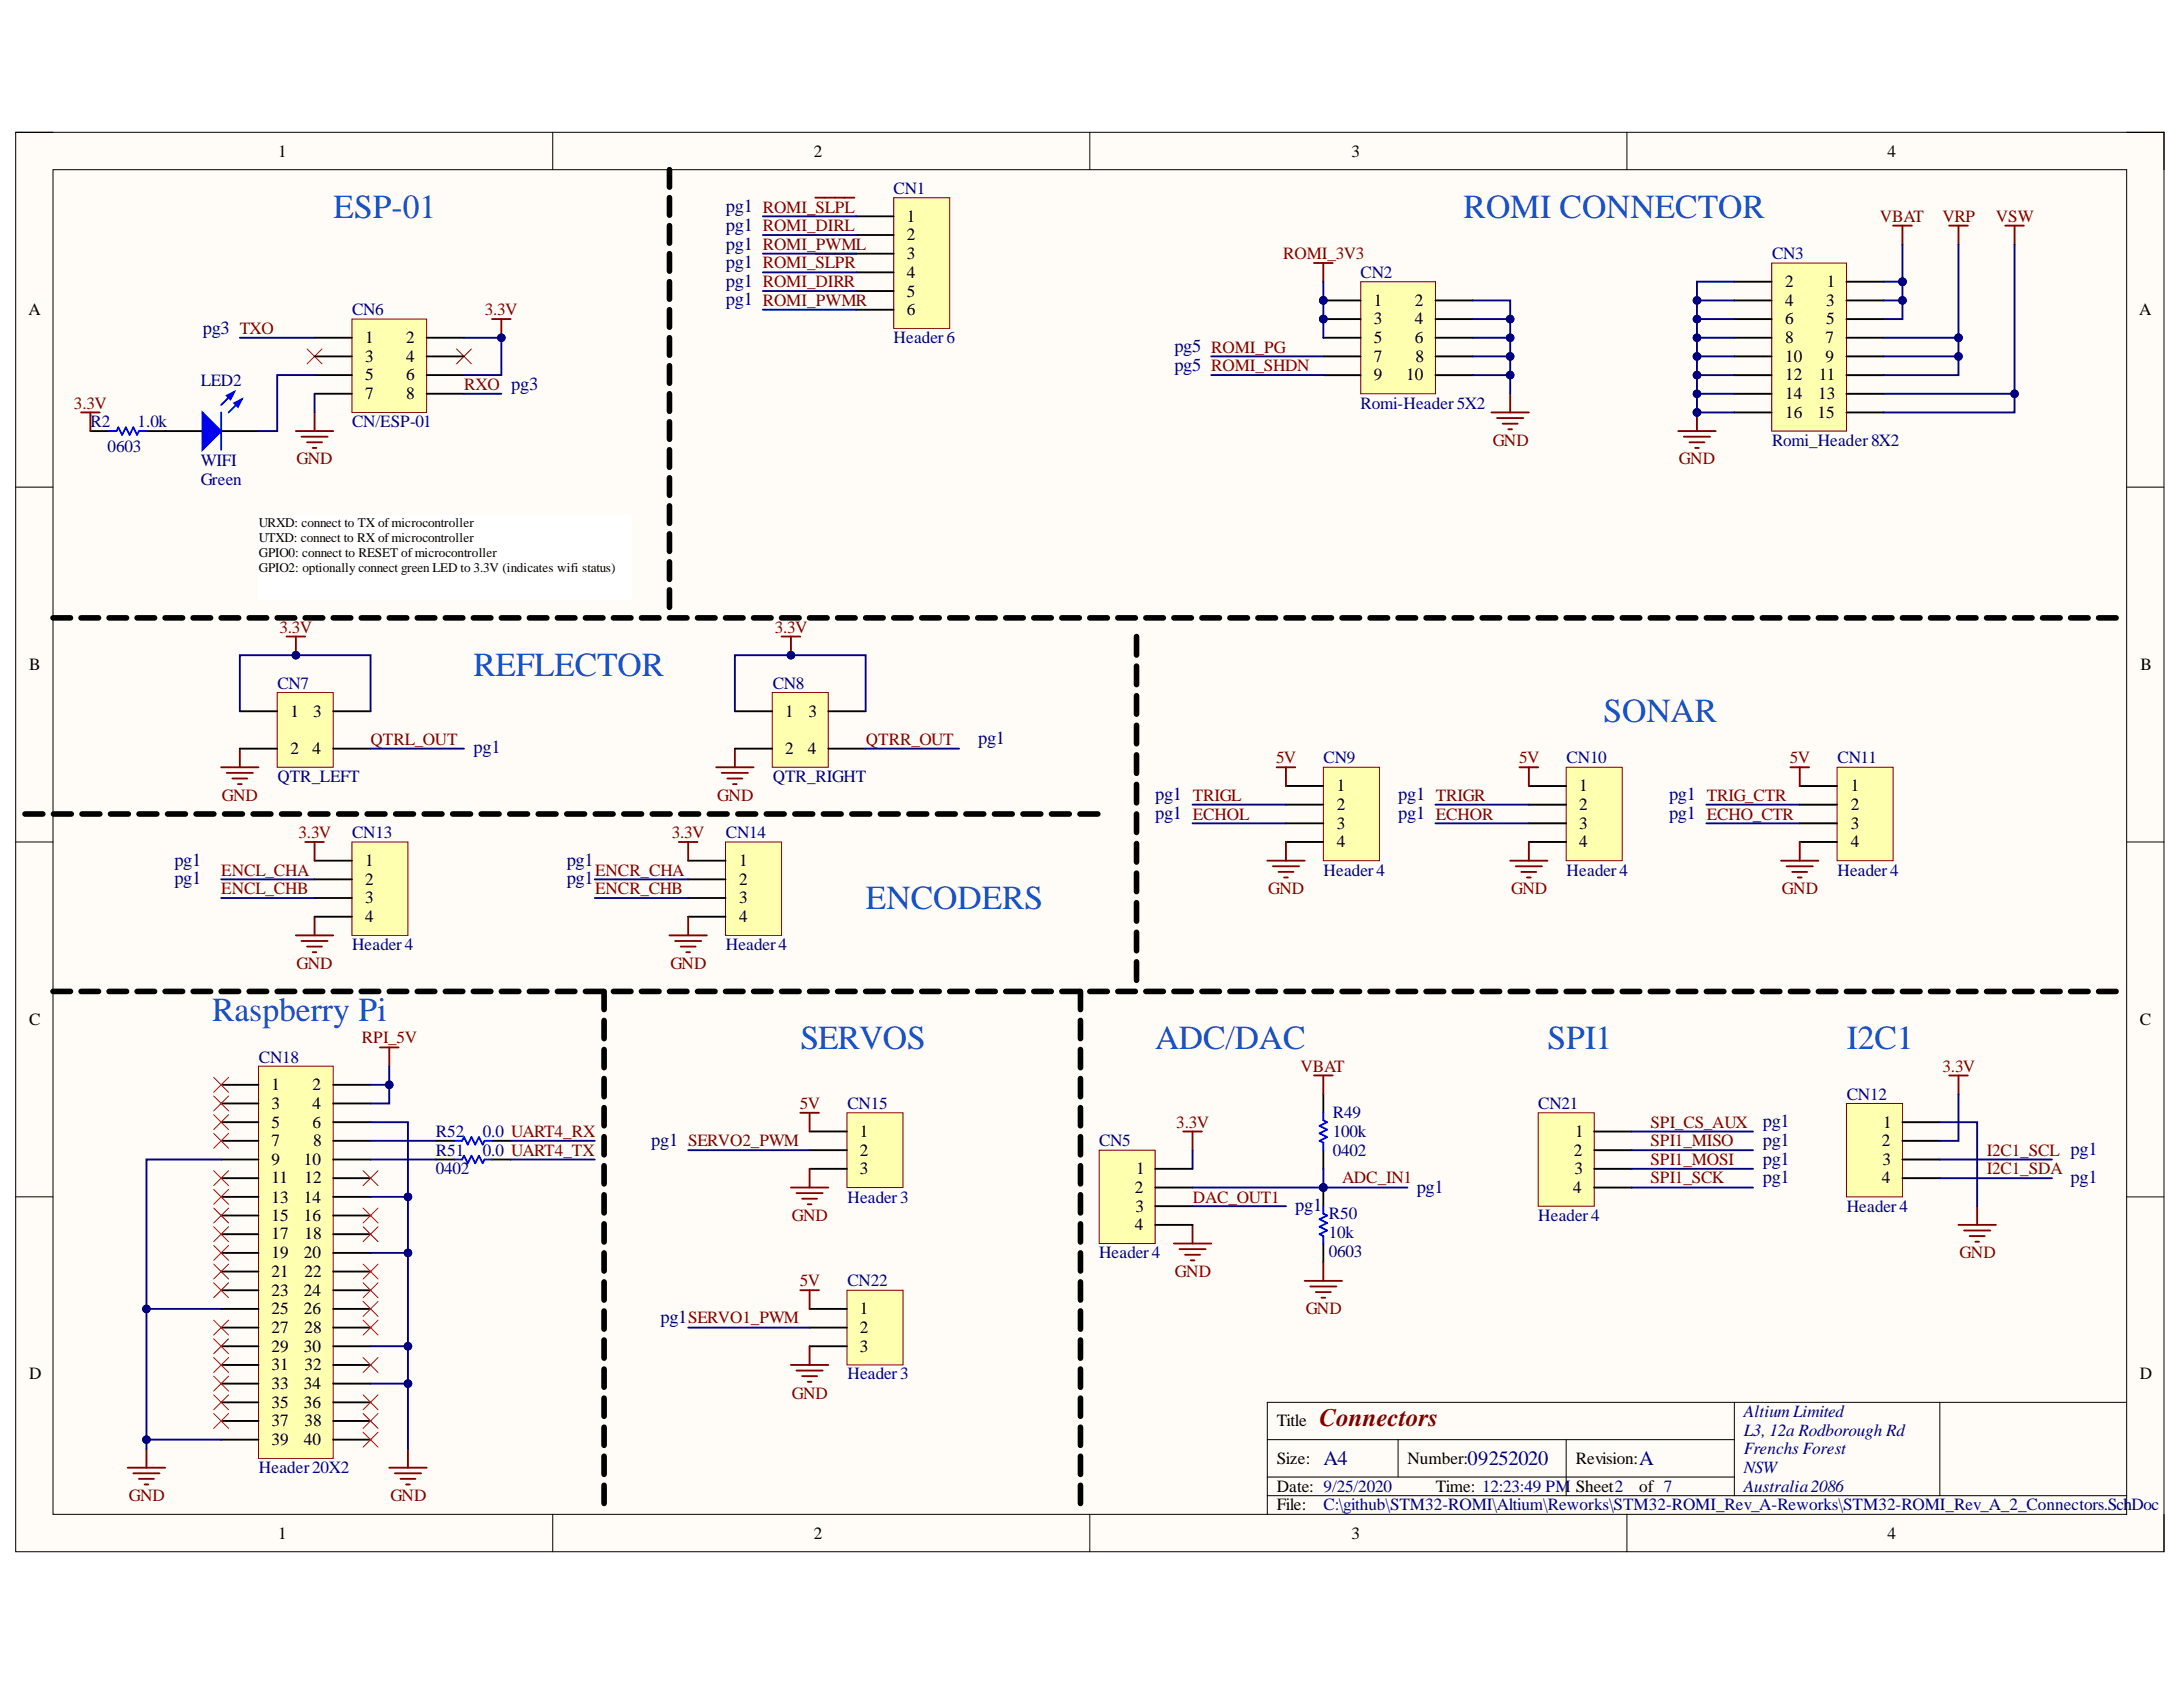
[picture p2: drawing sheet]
<svg xmlns="http://www.w3.org/2000/svg" width="279mm" height="216mm" viewBox="0 0 279 216" stroke-linecap="round" stroke-linejoin="round" font-family="sans-serif">
<defs><g id="words">
<g font-size="4.3" fill="#15c">
<text x="42.7" y="27.9">ESP-01</text>
<text x="187.3" y="27.9">ROMI CONNECTOR</text>
<text x="60.6" y="86.5">REFLECTOR</text>
<text x="205.2" y="92.5">SONAR</text>
<text x="110.8" y="116.4">ENCODERS</text>
<text x="27.1" y="130.7">Raspberry Pi</text>
<text x="102.5" y="134.3">SERVOS</text>
<text x="147.9" y="134.3">ADC/DAC</text>
<text x="198.1" y="134.3">SPI1</text>
<text x="236.4" y="134.3">I2C1</text>
</g>
<text font-size="3.2" fill="#800000" x="168.9" y="182.5">Connectors</text>
<g font-size="2.6" fill="#000080">
<text x="169.4" y="187.4">A4</text>
<text x="187.8" y="187.4">09252020</text>
<text x="209.8" y="187.4">A</text>
</g>
<g font-size="2.4" fill="#000082">
<text x="92.9" y="27.1">pg1 ROMI_SLPL</text>
<text x="92.9" y="29.5">pg1 ROMI_DIRL</text>
<text x="92.9" y="32">pg1 ROMI_PWML</text>
<text x="92.9" y="34.3">pg1 ROMI_SLPR</text>
<text x="92.9" y="36.7">pg1 ROMI_DIRR</text>
<text x="92.9" y="39.1">pg1 ROMI_PWMR</text>
<text x="26" y="42.7">pg3 TXO</text>
<text x="150.3" y="45.1">pg5 ROMI_PG</text>
<text x="150.3" y="47.4">pg5 ROMI_SHDN</text>
<text x="125.2" y="95.2">pg1</text>
<text x="60.6" y="96.4">pg1</text>
<text x="147.9" y="102.4">pg1 TRIGL</text>
<text x="147.9" y="104.8">pg1 ECHOL</text>
<text x="179" y="102.4">pg1 TRIGR</text>
<text x="179" y="104.8">pg1 ECHOR</text>
<text x="213.6" y="102.4">pg1 TRIG_CTR</text>
<text x="213.6" y="104.8">pg1 ECHO_CTR</text>
<text x="22.3" y="110.8">pg1</text>
<text x="22.3" y="113.2">pg1</text>
<text x="72.5" y="110.8">pg1</text>
<text x="72.5" y="113.2">pg1</text>
<text x="83.4" y="146.6">pg1 SERVO2_PWM</text>
<text x="225.6" y="146.6">pg1</text>
<text x="225.6" y="149.1">pg1</text>
<text x="225.6" y="144.3">pg1</text>
<text x="165.8" y="155">pg1</text>
<text x="181.3" y="152.6">pg1</text>
<text x="225.6" y="151.4">pg1</text>
<text x="265" y="151.4">pg1</text>
<text x="84.5" y="169.4">pg1SERVO1_PWM</text>
</g>
<g font-size="2.2">
<text x="35.6" y="20">1</text>
<text x="104.1" y="20">2</text>
<text x="173" y="20">3</text>
<text x="241.6" y="20">4</text>
<text x="116.1" y="28.4">1</text>
<text x="116.1" y="30.8">2</text>
<text x="116.1" y="33.1">3</text>
<text x="116.1" y="35.6">4</text>
<text x="3.6" y="40.3">A</text>
<text x="116.1" y="38">5</text>
<text x="116.1" y="40.3">6</text>
<text x="175.8" y="39.1">1</text>
<text x="175.8" y="41.5">3</text>
<text x="181.1" y="39.1">2</text>
<text x="181.1" y="41.5">4</text>
<text x="228.5" y="36.8">2</text>
<text x="228.5" y="39.1">4</text>
<text x="228.5" y="41.5">6</text>
<text x="233.7" y="39.1">3</text>
<text x="233.7" y="41.5">5</text>
<text x="233.8" y="36.8">1</text>
<text x="273.8" y="40.3">A</text>
<text x="46.7" y="44">1</text>
<text x="46.7" y="46.3">3</text>
<text x="52" y="44">2</text>
<text x="52" y="46.3">4</text>
<text x="175.8" y="44">5</text>
<text x="175.8" y="46.3">7</text>
<text x="181.1" y="44">6</text>
<text x="181.2" y="46.3">8</text>
<text x="228.5" y="44">8</text>
<text x="228.5" y="46.3">10</text>
<text x="233.7" y="44">7</text>
<text x="233.7" y="46.3">9</text>
<text x="46.7" y="48.7">5</text>
<text x="46.7" y="51.1">7</text>
<text x="52" y="48.7">6</text>
<text x="52" y="51.1">8</text>
<text x="175.8" y="48.7">9</text>
<text x="180" y="48.7">10</text>
<text x="228.5" y="48.7">12</text>
<text x="228.5" y="51.1">14</text>
<text x="228.5" y="53.5">16</text>
<text x="232.6" y="53.5">15</text>
<text x="232.7" y="51.1">13</text>
<text x="232.8" y="48.7">11</text>
<text x="3.7" y="85.8">B</text>
<text x="274" y="85.8">B</text>
<text x="37.2" y="91.7">1</text>
<text x="40.1" y="91.7">3</text>
<text x="100.5" y="91.7">1</text>
<text x="103.5" y="91.7">3</text>
<text x="37.2" y="96.5">2</text>
<text x="40" y="96.5">4</text>
<text x="100.5" y="96.5">2</text>
<text x="103.4" y="96.5">4</text>
<text x="171.1" y="101.2">1</text>
<text x="202.1" y="101.2">1</text>
<text x="236.9" y="101.2">1</text>
<text x="171.1" y="103.7">2</text>
<text x="171.1" y="106.1">3</text>
<text x="202.1" y="103.7">2</text>
<text x="202.1" y="106.1">3</text>
<text x="236.9" y="103.7">2</text>
<text x="236.9" y="106.1">3</text>
<text x="46.7" y="110.9">1</text>
<text x="46.7" y="113.2">2</text>
<text x="94.6" y="110.9">1</text>
<text x="94.6" y="113.2">2</text>
<text x="171.1" y="108.4">4</text>
<text x="202.1" y="108.4">4</text>
<text x="236.9" y="108.4">4</text>
<text x="46.7" y="115.6">3</text>
<text x="46.7" y="118">4</text>
<text x="94.6" y="115.6">3</text>
<text x="94.6" y="118">4</text>
<text x="3.7" y="131.2">C</text>
<text x="273.9" y="131.2">C</text>
<text x="34.7" y="139.5">1</text>
<text x="34.7" y="141.9">3</text>
<text x="40" y="139.5">2</text>
<text x="40" y="141.9">4</text>
<text x="34.7" y="144.3">5</text>
<text x="34.7" y="146.7">7</text>
<text x="34.7" y="149.1">9</text>
<text x="38.9" y="149.1">10</text>
<text x="40" y="144.3">6</text>
<text x="40.1" y="146.7">8</text>
<text x="110.1" y="145.5">1</text>
<text x="110.1" y="147.9">2</text>
<text x="201.4" y="147.9">2</text>
<text x="201.6" y="145.5">1</text>
<text x="240.8" y="146.7">2</text>
<text x="240.9" y="149.1">3</text>
<text x="241" y="144.3">1</text>
<text x="34.7" y="151.4">11</text>
<text x="34.7" y="153.9">13</text>
<text x="38.9" y="153.9">14</text>
<text x="39" y="151.4">12</text>
<text x="110.1" y="150.3">3</text>
<text x="145.2" y="152.6">2</text>
<text x="145.3" y="155.1">3</text>
<text x="145.4" y="150.3">1</text>
<text x="201.4" y="152.6">4</text>
<text x="201.5" y="150.3">3</text>
<text x="240.8" y="151.4">4</text>
<text x="34.7" y="156.3">15</text>
<text x="34.7" y="158.6">17</text>
<text x="34.7" y="161">19</text>
<text x="38.9" y="156.3">16</text>
<text x="38.9" y="161">20</text>
<text x="39" y="158.6">18</text>
<text x="145.2" y="157.4">4</text>
<text x="34.7" y="163.4">21</text>
<text x="34.7" y="165.8">23</text>
<text x="38.9" y="165.8">24</text>
<text x="39" y="163.4">22</text>
<text x="34.7" y="168.2">25</text>
<text x="34.7" y="170.6">27</text>
<text x="34.7" y="173">29</text>
<text x="38.9" y="168.2">26</text>
<text x="38.9" y="173">30</text>
<text x="39" y="170.6">28</text>
<text x="110.1" y="168.2">1</text>
<text x="110.1" y="170.6">2</text>
<text x="110.1" y="173">3</text>
<text x="3.7" y="176.5">D</text>
<text x="34.7" y="175.4">31</text>
<text x="34.7" y="177.7">33</text>
<text x="38.9" y="177.7">34</text>
<text x="39" y="175.4">32</text>
<text x="273.9" y="176.5">D</text>
<text x="34.7" y="180.2">35</text>
<text x="34.7" y="182.5">37</text>
<text x="34.7" y="184.9">39</text>
<text x="38.9" y="180.2">36</text>
<text x="38.9" y="184.9">40</text>
<text x="39" y="182.5">38</text>
<text x="163.4" y="182.5">Title</text>
<text x="163.4" y="187.4">Size:</text>
<text x="163.4" y="190.9">Date: 9/25/2020</text>
<text x="180.1" y="187.4">Number:</text>
<text x="183.8" y="190.9">Time: 12:23:49 PM</text>
<text x="201.7" y="187.4">Revision:</text>
<text x="201.7" y="190.9">Sheet2</text>
<text x="209.8" y="190.9">of 7</text>
<text x="35.6" y="196.9">1</text>
<text x="104.1" y="196.9">2</text>
<text x="163.4" y="193.3">File:</text>
<text x="173" y="196.9">3</text>
<text x="241.6" y="196.9">4</text>
</g>
<g font-size="2.2" fill="#000080">
<text x="114.4" y="24.8">CN1</text>
<text x="174.1" y="35.6">CN2</text>
<text x="226.8" y="33.1">CN3</text>
<text x="45.1" y="40.3">CN6</text>
<text x="114.4" y="44">Header6</text>
<text x="25.7" y="49.4">LED2</text>
<text x="174.1" y="52.3">Romi-Header5X2</text>
<text x="11.6" y="54.7">R2</text>
<text x="13.8" y="57.8">0603</text>
<text x="17.6" y="54.7">1.0k</text>
<text x="25.7" y="59.7">WIFI</text>
<text x="45.1" y="54.7">CN/ESP-01</text>
<text x="226.8" y="57.1">Romi_Header8X2</text>
<text x="25.7" y="62.1">Green</text>
<text x="35.5" y="88.1">CN7</text>
<text x="98.9" y="88.1">CN8</text>
<text x="35.5" y="100.1">QTR_LEFT</text>
<text x="98.9" y="100.1">QTR_RIGHT</text>
<text x="169.4" y="97.7">CN9</text>
<text x="200.5" y="97.7">CN10</text>
<text x="235.2" y="97.7">CN11</text>
<text x="45.1" y="107.2">CN13</text>
<text x="92.9" y="107.2">CN14</text>
<text x="169.4" y="112.1">Header4</text>
<text x="200.5" y="112.1">Header4</text>
<text x="235.2" y="112.1">Header4</text>
<text x="45.1" y="121.6">Header4</text>
<text x="92.9" y="121.6">Header4</text>
<text x="33.1" y="136">CN18</text>
<text x="108.5" y="141.9">CN15</text>
<text x="170.6" y="143.1">R49</text>
<text x="196.9" y="141.9">CN21</text>
<text x="236.4" y="140.7">CN12</text>
<text x="55.8" y="147.9">R51</text>
<text x="55.8" y="145.5">R52</text>
<text x="61.8" y="147.9">0.0 UART4_TX</text>
<text x="61.8" y="145.5">0.0 UART4_RX</text>
<text x="140.7" y="146.7">CN5</text>
<text x="170.6" y="147.9">0402</text>
<text x="170.6" y="145.5">100k</text>
<text x="55.8" y="150.3">0402</text>
<text x="108.5" y="153.9">Header3</text>
<text x="236.4" y="155.1">Header4</text>
<text x="140.7" y="161">Header4</text>
<text x="170.1" y="158.4">10k</text>
<text x="170.1" y="160.8">0603</text>
<text x="170.1" y="156">R50</text>
<text x="196.9" y="156.3">Header4</text>
<text x="108.5" y="164.6">CN22</text>
<text x="108.5" y="176.5">Header3</text>
<text x="223.2" y="181.4">Altium Limited</text>
<text x="223.2" y="183.7">L3, 12a Rodborough Rd</text>
<text x="33.1" y="188.5">Header20X2</text>
<text x="223.2" y="186.1">Frenchs Forest</text>
<text x="223.2" y="188.5">NSW</text>
<text x="223.2" y="190.9">Australia2086</text>
<text x="169.4" y="193.3">C:\github\STM32-ROMI\Altium\Reworks\STM32-ROMI_Rev_A-Reworks\STM32-ROMI_Rev_A_2_Connectors.SchDoc</text>
</g>
<g font-size="2.2" fill="#800000">
<text x="240.6" y="28.4">VBAT</text>
<text x="248.6" y="28.4">VRP</text>
<text x="255.5" y="28.4">VSW</text>
<text x="164.3" y="33.1">ROMI_3V3</text>
<text x="62" y="40.3">3.3V</text>
<text x="9.5" y="52.3">3.3V</text>
<text x="59.4" y="49.9">RXO pg3</text>
<text x="38" y="59.4">GND</text>
<text x="191" y="57.1">GND</text>
<text x="214.9" y="59.4">GND</text>
<text x="35.8" y="81">3.3V</text>
<text x="99.2" y="81">3.3V</text>
<text x="47.4" y="95.3">QTRL_OUT</text>
<text x="110.8" y="95.3">QTRR_OUT</text>
<text x="163.3" y="97.7">5V</text>
<text x="194.4" y="97.7">5V</text>
<text x="229.1" y="97.7">5V</text>
<text x="28.4" y="102.5">GND</text>
<text x="38.2" y="107.2">3.3V</text>
<text x="86" y="107.2">3.3V</text>
<text x="91.8" y="102.5">GND</text>
<text x="28.3" y="112.1">ENCL_CHA</text>
<text x="76.2" y="112.1">ENCR_CHA</text>
<text x="28.3" y="114.4">ENCL_CHB</text>
<text x="76.2" y="114.4">ENCR_CHB</text>
<text x="162.3" y="114.4">GND</text>
<text x="193.4" y="114.4">GND</text>
<text x="228.1" y="114.4">GND</text>
<text x="38" y="124">GND</text>
<text x="85.8" y="124">GND</text>
<text x="46.3" y="133.5">RPI_5V</text>
<text x="166.4" y="137.2">VBAT</text>
<text x="248.6" y="137.2">3.3V</text>
<text x="102.4" y="141.9">5V</text>
<text x="150.6" y="144.3">3.3V</text>
<text x="211.3" y="146.7">SPI1_MISO</text>
<text x="211.3" y="149.1">SPI1_MOSI</text>
<text x="211.3" y="144.3">SPI_CS_AUX</text>
<text x="254.3" y="147.9">I2C1_SCL pg1</text>
<text x="152.7" y="153.9">DAC_OUT1</text>
<text x="171.8" y="151.4">ADC_IN1</text>
<text x="211.3" y="151.4">SPI1_SCK</text>
<text x="254.3" y="150.3">I2C1_SDA</text>
<text x="101.4" y="156.3">GND</text>
<text x="250.8" y="161">GND</text>
<text x="102.4" y="164.6">5V</text>
<text x="150.4" y="163.4">GND</text>
<text x="167.1" y="168.2">GND</text>
<text x="101.4" y="179">GND</text>
<text x="16.5" y="192.1">GND</text>
<text x="50" y="192.1">GND</text>
</g>
<g font-size="1.7">
<text x="33.1" y="67.4">URXD: connect to TX ofmicrocontroller</text>
<text x="33.1" y="69.3">UTXD: connect to RX ofmicrocontroller</text>
<text x="33.1" y="71.2">GPIO0: connect to RESET ofmicrocontroller</text>
<text x="33.1" y="73.2">GPIO2: optionally connect green LED to 3.3V (indicates wifi status)</text>
</g>
</g></defs>
<path d="M2 16.9h275v181.7h-275z" fill-rule="evenodd" fill="#fffcf8"/>
<path d="M2 16.9h275v181.7h-275z" fill="none" stroke="#000" stroke-width=".13"/>
<path d="M6.8 21.7h265.4v172.1h-265.4z" fill-rule="evenodd" fill="#fffcf8"/>
<g fill="none" stroke="#000" stroke-width=".13">
<path d="M2 16.9h4.8M70.7 16.9v4.8M139.5 16.9v4.8M208.2 16.9v4.8M272.2 16.9h4.8v4.8M6.8 21.7h265.4v172.1h-265.4zM2 62.3h4.8M272.2 62.3h4.8M2 107.8h4.8M272.2 107.8h4.8M2 153.2h4.8M272.2 153.2h4.8"/>
<path d="M222 179.5v11.9M248.3 179.5v11.9M272.2 179.5h-110v14.3M70.7 193.8v4.8M139.5 193.8v4.8M162.2 184.2h59.8M162.2 191.4h110M162.2 189h59.8M178.9 184.2v4.8M200.5 184.2v7.2M208.2 193.8v4.8M277 193.8v4.8"/>
</g>
<path d="M114.4 25.3h7.2v16.7h-7.2z" fill-rule="evenodd" fill="#ffffb0"/>
<path d="M114.4 25.3h7.2v16.7h-7.2z" fill="none" stroke="#800000" stroke-width=".13"/>
<path d="M109.6 27.7h4.8M109.6 30.1h4.8M109.6 32.5h4.8M109.6 34.9h4.8M109.6 37.2h4.8M109.6 39.6h4.8" fill="none" stroke="#000" stroke-width=".24"/>
<path d="M226.8 33.7h9.5v21.5h-9.5z" fill-rule="evenodd" fill="#ffffb0"/>
<path d="M226.8 33.7h9.5v21.5h-9.5z" fill="none" stroke="#800000" stroke-width=".13"/>
<g fill="none" stroke="#000" stroke-width=".24">
<path d="M222 36.1h4.8M222 38.4h4.8M236.3 36.1h4.8M236.3 38.4h4.8M222 40.8h4.8M222 43.2h4.8M222 45.6h4.8M222 48h4.8M222 50.4h4.8M222 52.8h4.8M236.3 40.8h4.8M236.3 43.2h4.8"/>
<path d="M236.3 45.6h4.8M236.3 48h4.8M236.3 50.4h4.8M236.3 52.8h4.8"/>
</g>
<circle cx="169.4" cy="38.4" r=".48" fill="#000080"/>
<circle cx="169.4" cy="38.4" r=".48" fill="none" stroke="#000080" stroke-width=".13"/>
<circle cx="169.4" cy="40.8" r=".48" fill="#000080"/>
<circle cx="169.4" cy="40.8" r=".48" fill="none" stroke="#000080" stroke-width=".13"/>
<path d="M174.2 36.1h9.5v14.3h-9.5z" fill-rule="evenodd" fill="#ffffb0"/>
<path d="M174.2 36.1h9.5v14.3h-9.5z" fill="none" stroke="#800000" stroke-width=".13"/>
<path d="M169.4 38.4h4.8" fill="none" stroke="#000" stroke-width=".24"/>
<circle cx="169.4" cy="38.4" r=".48" fill="#000080"/>
<circle cx="169.4" cy="38.4" r=".48" fill="none" stroke="#000080" stroke-width=".13"/>
<path d="M183.7 38.4h4.8M169.4 40.8h4.8" fill="none" stroke="#000" stroke-width=".24"/>
<circle cx="169.4" cy="40.8" r=".48" fill="#000080"/>
<circle cx="169.4" cy="40.8" r=".48" fill="none" stroke="#000080" stroke-width=".13"/>
<path d="M169.4 43.2h4.8M169.4 45.6h4.8M169.4 48h4.8M183.7 40.8h4.8M183.7 43.2h4.8M183.7 45.6h4.8M183.7 48h4.8" fill="none" stroke="#000" stroke-width=".24"/>
<g fill="none" stroke="#800000" stroke-width=".24">
<path d="M104.4 25.3h5M104.4 32.5h5.1M168.2 33.7h2.4M169.4 33.7v2.4M190.9 52.8h4.8M191.6 53.5h3.4M192.3 54.2h1.9M193 54.9h.5M193.3 50.4v2.4M214.8 55.2h4.8M215.5 55.9h3.4M216.2 56.6h2"/>
<path d="M217 57.3h.4M217.2 52.8v2.4"/>
</g>
<circle cx="217.2" cy="52.8" r=".48" fill="#000080"/>
<circle cx="217.2" cy="52.8" r=".48" fill="none" stroke="#000080" stroke-width=".13"/>
<path d="M242.3 28.9h2.4M243.5 28.9v2.4M249.5 28.9h2.4M250.7 28.9v2.4M256.6 28.9h2.4M257.8 28.9v2.4" fill="none" stroke="#800000" stroke-width=".24"/>
<path d="M169.4 98.2h7.2v12h-7.2z" fill-rule="evenodd" fill="#ffffb0"/>
<path d="M169.4 98.2h7.2v12h-7.2z" fill="none" stroke="#800000" stroke-width=".13"/>
<path d="M164.6 100.6h4.8M164.6 103h4.8M164.6 105.4h4.8M164.6 107.8h4.8" fill="none" stroke="#000" stroke-width=".24"/>
<path d="M163.4 98.2h2.4M164.6 98.2v2.4M162.2 110.1h4.8M162.9 110.9h3.4M163.6 111.6h1.9M164.4 112.3h.4M164.6 107.8v2.3" fill="none" stroke="#800000" stroke-width=".24"/>
<path d="M200.5 98.2h7.1v12h-7.1z" fill-rule="evenodd" fill="#ffffb0"/>
<path d="M200.5 98.2h7.1v12h-7.1z" fill="none" stroke="#800000" stroke-width=".13"/>
<path d="M195.7 100.6h4.8M195.7 103h4.8M195.7 105.4h4.8M195.7 107.8h4.8" fill="none" stroke="#000" stroke-width=".24"/>
<path d="M194.5 98.2h2.4M195.7 98.2v2.4M193.3 110.2h4.8M194 110.9h3.3M194.7 111.6h1.9M195.4 112.3h.5M195.7 107.8v2.4" fill="none" stroke="#800000" stroke-width=".24"/>
<path d="M235.1 98.2h7.2v12h-7.2z" fill-rule="evenodd" fill="#ffffb0"/>
<path d="M235.1 98.2h7.2v12h-7.2z" fill="none" stroke="#800000" stroke-width=".13"/>
<path d="M230.3 100.6h4.8M230.3 103h4.8M230.3 105.4h4.8M230.3 107.8h4.8" fill="none" stroke="#000" stroke-width=".24"/>
<g fill="none" stroke="#800000" stroke-width=".24">
<path d="M91.7 98.2h4.7M92.4 98.9h3.3M93.1 99.6h1.9M94.1 95.8v2.4M100 81.5h2.4M101.2 81.5v2.4M229.2 98.2h2.3M230.3 98.2v2.4M93.8 100.4h.5M228 110.2h4.7M228.7 110.9h3.3M229.4 111.6h1.9"/>
<path d="M230.1 112.3h.5M230.3 107.8v2.4"/>
</g>
<circle cx="101.2" cy="83.9" r=".48" fill="#000080"/>
<circle cx="101.2" cy="83.9" r=".48" fill="none" stroke="#000080" stroke-width=".13"/>
<path d="M37.9 119.7h4.7M40.3 117.3v2.4M38.6 120.4h3.3M39.3 121.1h1.9M40 121.9h.5" fill="none" stroke="#800000" stroke-width=".24"/>
<g fill="none" stroke="#000" stroke-width=".72">
<path d="M85.7 21.7v2.3M85.7 25.3v2.2M85.7 28.9v2.2M85.7 32.5v2.2M85.7 36.1v2.2M85.7 39.6v2.3M85.7 43.2v2.3M85.7 46.8v2.2M85.7 50.4v2.2M85.7 54v2.2M85.7 57.6v2.2M6.8 79.1h2.2"/>
<path d="M10.4 79.1h2.2M14 79.1h2.2M17.5 79.1h2.3M21.1 79.1h2.3M24.7 79.1h2.3M28.3 79.1h2.2M31.9 79.1h2.2M35.5 79.1h2.2M39.1 79.1h2.2M42.6 79.1h2.3M46.2 79.1h2.3M49.8 79.1h2.3"/>
<path d="M53.4 79.1h2.3M57 79.1h2.2M60.6 79.1h2.2M64.2 79.1h2.2M67.8 79.1h2.2M71.3 79.1h2.3M74.9 79.1h2.3M78.5 79.1h2.3M82.1 79.1h2.2M85.7 79.1h2.2M85.7 61.1v2.3M85.7 64.7v2.3"/>
<path d="M85.7 68.3v2.3M85.7 71.9v2.2M85.7 75.5v2.2M89.3 79.1h2.2M92.9 79.1h2.2M96.4 79.1h2.3M100 79.1h2.3M103.6 79.1h2.3M107.2 79.1h2.2M110.8 79.1h2.2M114.4 79.1h2.2M118 79.1h2.2"/>
<path d="M121.6 79.1h2.2M125.1 79.1h2.3M128.7 79.1h2.3M132.3 79.1h2.3M135.9 79.1h2.2M139.5 79.1h2.2M143.1 79.1h2.2M146.7 79.1h2.2M150.2 79.1h2.3M153.8 79.1h2.3M157.4 79.1h2.3M161 79.1h2.2"/>
<path d="M164.6 79.1h2.2M168.2 79.1h2.2M171.8 79.1h2.2M175.4 79.1h2.2M178.9 79.1h2.3M182.5 79.1h2.3M186.1 79.1h2.3M189.7 79.1h2.2M193.3 79.1h2.2M196.9 79.1h2.2M200.5 79.1h2.2M204 79.1h2.3"/>
<path d="M207.6 79.1h2.3M211.2 79.1h2.3M214.8 79.1h2.2M218.4 79.1h2.2M222 79.1h2.2M225.6 79.1h2.2M229.2 79.1h2.2M232.7 79.1h2.3M236.3 79.1h2.3M239.9 79.1h2.2M243.5 79.1h2.2M247.1 79.1h2.2"/>
<path d="M250.7 79.1h2.2M254.3 79.1h2.2M257.8 79.1h2.3M261.4 79.1h2.3M265 79.1h2.3M268.6 79.1h2.2M145.5 81.5v2.3M145.5 85.3v2.3M145.5 89v2.4M145.5 92.8v2.4M145.5 96.6v2.4M3.2 104.2h2.3"/>
<path d="M6.8 104.2h2.3M10.5 104.2h2.3M14.1 104.2h2.3M17.8 104.2h2.3M21.4 104.2h2.3M25.1 104.2h2.3M28.7 104.2h2.3M32.4 104.2h2.3M36 104.2h2.3M39.7 104.2h2.3M43.3 104.2h2.3M47 104.2h2.3"/>
<path d="M50.6 104.2h2.3M54.3 104.2h2.3M57.9 104.2h2.3M61.6 104.2h2.3M65.2 104.2h2.3M68.9 104.2h2.3M72.5 104.2h2.3M76.2 104.2h2.3M79.8 104.2h2.3M83.5 104.2h2.3M87.1 104.2h2.3M90.8 104.2h2.3"/>
<path d="M94.4 104.2h2.3M98.1 104.2h2.3M101.7 104.2h2.3M105.4 104.2h2.3M109 104.2h2.3M112.7 104.2h2.3M116.3 104.2h2.3M120 104.2h2.3M123.6 104.2h2.3M127.3 104.2h2.3M130.9 104.2h2.3M134.6 104.2h2.3"/>
<path d="M138.2 104.2h2.3M145.5 100.4v2.4M145.5 104.2v2.3M145.5 108v2.3M145.5 111.7v2.4M145.5 115.5v2.4M145.5 119.3v2.4M6.8 126.9h2.2M10.4 126.9h2.2M14 126.9h2.2M17.5 126.9h2.3M21.1 126.9h2.3"/>
<path d="M24.7 126.9h2.3M28.3 126.9h2.2M31.9 126.9h2.2M35.5 126.9h2.2M39.1 126.9h2.2M42.6 126.9h2.3M46.2 126.9h2.3M49.8 126.9h2.3M53.4 126.9h2.3M57 126.9h2.2M60.6 126.9h2.2M64.2 126.9h2.2"/>
<path d="M67.8 126.9h2.2M71.3 126.9h2.3M74.9 126.9h2.3M78.5 126.9h2.3M82.1 126.9h2.2M85.7 126.9h2.2M89.3 126.9h2.2M92.9 126.9h2.2M96.4 126.9h2.3M100 126.9h2.3M103.6 126.9h2.3M107.2 126.9h2.2"/>
<path d="M110.8 126.9h2.2M114.4 126.9h2.2M118 126.9h2.2M121.6 126.9h2.2M125.1 126.9h2.3M128.7 126.9h2.3M132.3 126.9h2.3M135.9 126.9h2.2M139.5 126.9h2.2M143.1 126.9h2.2M145.5 123.1v2.4M146.7 126.9h2.2"/>
<path d="M150.2 126.9h2.3M153.8 126.9h2.3M157.4 126.9h2.3M161 126.9h2.2M164.6 126.9h2.2M168.2 126.9h2.2M171.8 126.9h2.2M175.4 126.9h2.2M178.9 126.9h2.3M182.5 126.9h2.3M186.1 126.9h2.3M189.7 126.9h2.2"/>
<path d="M193.3 126.9h2.2M196.9 126.9h2.2M200.5 126.9h2.2M204 126.9h2.3M207.6 126.9h2.3M211.2 126.9h2.3M214.8 126.9h2.2M218.4 126.9h2.2M222 126.9h2.2M225.6 126.9h2.2M229.2 126.9h2.2M232.7 126.9h2.3"/>
<path d="M236.3 126.9h2.3M239.9 126.9h2.2M243.5 126.9h2.2M247.1 126.9h2.2M250.7 126.9h2.2M254.3 126.9h2.2M257.8 126.9h2.3M261.4 126.9h2.3M265 126.9h2.3M268.6 126.9h2.2"/>
</g>
<path d="M33.1 136.4h9.5v50.2h-9.5z" fill-rule="evenodd" fill="#ffffb0"/>
<path d="M33.1 136.4h9.5v50.2h-9.5z" fill="none" stroke="#800000" stroke-width=".13"/>
<g fill="none" stroke="#000" stroke-width=".24">
<path d="M28.3 138.8h4.8M42.6 138.8h4.8M28.3 141.2h4.8M28.3 143.6h4.8M28.3 146h4.8M28.3 148.4h4.8M28.3 150.8h4.8M28.3 153.2h4.8M28.3 155.6h4.8M28.3 158h4.8M42.6 141.2h4.8M42.6 143.6h4.8"/>
<path d="M42.6 146h4.8M42.6 148.4h4.8M42.6 150.8h4.8M42.6 153.2h4.8M42.6 155.6h4.8M42.6 158h4.8M28.3 160.3h4.8M28.3 162.7h4.8M28.3 165.1h4.8M28.3 167.5h4.8M28.3 169.9h4.8M28.3 172.3h4.8"/>
<path d="M28.3 174.7h4.8M28.3 177.1h4.8M28.3 179.5h4.8M42.6 160.3h4.8M42.6 162.7h4.8M42.6 165.1h4.8M42.6 167.5h4.8M42.6 169.9h4.8M42.6 172.3h4.8M42.6 174.7h4.8M42.6 177.1h4.8M42.6 179.5h4.8"/>
<path d="M28.3 181.9h4.8M28.3 184.2h4.8M42.6 181.9h4.8M42.6 184.2h4.8"/>
</g>
<path d="M150.2 159.1h4.8M151 159.9h3.3M152.6 156.8v2.3M151.7 160.6h1.9M152.4 161.3h.5" fill="none" stroke="#800000" stroke-width=".24"/>
<path d="M140.7 147.2h7.2v11.9h-7.2z" fill-rule="evenodd" fill="#ffffb0"/>
<path d="M140.7 147.2h7.2v11.9h-7.2z" fill="none" stroke="#800000" stroke-width=".13"/>
<path d="M147.9 149.6h4.7M147.9 152h4.7M147.9 154.4h4.7M147.9 156.8h4.7" fill="none" stroke="#000" stroke-width=".24"/>
<path d="M250.7 156.8h4.8M251.4 157.5h3.3M252.1 158.2h1.9M252.8 158.9h.5M253.1 154.4v2.4" fill="none" stroke="#800000" stroke-width=".24"/>
<path d="M236.3 141.2h7.2v12h-7.2z" fill-rule="evenodd" fill="#ffffb0"/>
<path d="M236.3 141.2h7.2v12h-7.2z" fill="none" stroke="#800000" stroke-width=".13"/>
<path d="M243.5 143.6h4.8M243.5 146h4.8M243.5 148.4h4.8M243.5 150.8h4.8" fill="none" stroke="#000" stroke-width=".24"/>
<path d="M63 40.8h2.4M64.2 40.8v2.4M151.4 144.8h2.4M152.6 144.8v2.4" fill="none" stroke="#800000" stroke-width=".24"/>
<circle cx="64.2" cy="43.2" r=".48" fill="#000080"/>
<circle cx="64.2" cy="43.2" r=".48" fill="none" stroke="#000080" stroke-width=".13"/>
<path d="M37.9 55.2h4.7M38.6 55.9h3.3M39.3 56.6h1.9M40 57.3h.5M40.3 52.8v2.4" fill="none" stroke="#800000" stroke-width=".24"/>
<path d="M21.1 55.2h4.8M28.3 55.2h4.8" fill="none" stroke="#000" stroke-width=".24"/>
<path d="M25.9 52.8l2.4 2.4-2.4 2.4z" fill="#00f"/>
<path d="M25.9 52.8l2.4 2.4-2.4 2.4zM30 50.2l-1.7 1.6M30.9 51.1l-1.6 1.7" fill="none" stroke="#00f" stroke-width=".24"/>
<path d="M30 51.6l.9-.5-.4 1z" fill="#00f"/>
<path d="M30 51.6l.9-.5-.4 1z" fill="none" stroke="#00f" stroke-width=".24"/>
<path d="M29 50.6l1-.4-.5 .9z" fill="#00f"/>
<path d="M14 55.2h.9l.3-.5 .4 1 .5-1 .5 1 .5-1 .4 1 .3-.5h.9M28.3 52.8v4.8M29 50.6l1-.4-.5 .9z" fill="none" stroke="#00f" stroke-width=".24"/>
<path d="M11.6 55.2h2.4M18.7 55.2h2.4" fill="none" stroke="#000" stroke-width=".24"/>
<path d="M10.4 52.8h2.4M11.6 52.8v2.4" fill="none" stroke="#800000" stroke-width=".24"/>
<path d="M39.3 44.7l1.9 1.9M41.2 44.7l-1.9 1.9M58.4 44.7l1.9 1.9M60.3 44.7l-1.9 1.9" fill="none" stroke="#f00" stroke-width=".13"/>
<path d="M45 40.8h9.6v12h-9.6z" fill-rule="evenodd" fill="#ffffb0"/>
<path d="M45 40.8h9.6v12h-9.6z" fill="none" stroke="#800000" stroke-width=".13"/>
<path d="M40.3 43.2h4.7M40.3 45.6h4.7M40.3 48h4.7M40.3 50.4h4.7M54.6 43.2h4.8M54.6 45.6h4.8M54.6 48h4.8M54.6 50.4h4.8" fill="none" stroke="#000" stroke-width=".24"/>
<path d="M196.9 142.4h7.1v12h-7.1z" fill-rule="evenodd" fill="#ffffb0"/>
<path d="M196.9 142.4h7.1v12h-7.1z" fill="none" stroke="#800000" stroke-width=".13"/>
<path d="M204 144.8h4.8M204 147.2h4.8M204 149.6h4.8M204 152h4.8" fill="none" stroke="#000" stroke-width=".24"/>
<path d="M108.4 142.4h7.2v9.6h-7.2z" fill-rule="evenodd" fill="#ffffb0"/>
<path d="M108.4 142.4h7.2v9.6h-7.2z" fill="none" stroke="#800000" stroke-width=".13"/>
<path d="M103.6 144.8h4.8M103.6 147.2h4.8M103.6 149.6h4.8" fill="none" stroke="#000" stroke-width=".24"/>
<path d="M101.2 152h4.8M101.9 152.7h3.4M102.7 153.4h1.9M103.4 154.1h.5M103.6 149.6v2.4" fill="none" stroke="#800000" stroke-width=".24"/>
<path d="M108.4 165.1h7.2v9.6h-7.2z" fill-rule="evenodd" fill="#ffffb0"/>
<path d="M108.4 165.1h7.2v9.6h-7.2z" fill="none" stroke="#800000" stroke-width=".13"/>
<path d="M103.6 167.5h4.8M103.6 169.9h4.8M103.6 172.3h4.8" fill="none" stroke="#000" stroke-width=".24"/>
<g fill="none" stroke="#800000" stroke-width=".24">
<path d="M249.5 137.6h2.4M250.7 137.6v2.4M102.4 142.4h2.4M103.6 142.4v2.4M101.2 174.7h4.8M101.9 175.4h3.4M102.4 165.1h2.4M102.7 176.1h1.9M103.4 176.8h.5M103.6 165.1v2.4M103.6 172.3v2.4M49.8 187.8h4.8"/>
<path d="M50.5 188.6h3.4M51.3 189.3h1.9M52 190h.5M52.2 185.4v2.4"/>
</g>
<g fill="none" stroke="#000" stroke-width=".72">
<path d="M77.3 126.9v2.3M77.3 130.6v2.3M77.3 134.3v2.3M77.3 138v2.4M138.3 126.9v2.3M138.3 130.6v2.3M138.3 134.3v2.3M138.3 138v2.4M77.3 141.8v2.3M77.3 145.5v2.3M77.3 149.2v2.3M77.3 152.9v2.3"/>
<path d="M77.3 156.6v2.4M138.3 141.8v2.3M138.3 145.5v2.3M138.3 149.2v2.3M138.3 152.9v2.3M138.3 156.6v2.4M77.3 160.3v2.4M77.3 164.1v2.3M77.3 167.8v2.3M77.3 171.5v2.3M77.3 175.2v2.3M77.3 178.9v2.4"/>
<path d="M138.3 160.3v2.4M138.3 164.1v2.3M138.3 167.8v2.3M138.3 171.5v2.3M138.3 175.2v2.3M138.3 178.9v2.4M77.3 182.6v2.4M77.3 186.4v2.3M77.3 190.1v2.3M138.3 182.6v2.4M138.3 186.4v2.3M138.3 190.1v2.3"/>
</g>
<circle cx="169.4" cy="152" r=".48" fill="#000080"/>
<circle cx="169.4" cy="152" r=".48" fill="none" stroke="#000080" stroke-width=".13"/>
<path d="M169.4 152v2.4" fill="none" stroke="#000" stroke-width=".24"/>
<circle cx="169.4" cy="152" r=".48" fill="#000080"/>
<circle cx="169.4" cy="152" r=".48" fill="none" stroke="#000080" stroke-width=".13"/>
<path d="M55.8 148.4h2.4M55.8 146h2.4M63 148.4h2.4M63 146h2.4M169.4 140v2.4M169.4 147.2v2.4M169.4 159.1v2.4" fill="none" stroke="#000" stroke-width=".24"/>
<path d="M58.2 148.4h.9l.3-.5 .5 1 .4-1 .5 1 .5-1 .5 1 .2-.5h1M58.2 146h.9l.3-.5 .5 1 .4-1 .5 1 .5-1 .5 1 .2-.5h1M169.4 142.4v1l.5 .2-1 .5 1 .5-1 .4 1 .5-1 .5 .5 .2v1M169.4 154.4v.9l.5 .3-1 .4 1 .5-1 .5 1 .5-1 .5 .5 .2v.9" fill="none" stroke="#00f" stroke-width=".24"/>
<path d="M167 163.9h4.8M167.7 164.6h3.3M168.4 165.4h1.9M169.1 166.1h.5M169.4 161.5v2.4" fill="none" stroke="#800000" stroke-width=".24"/>
<path d="M98.8 88.6h7.2v9.6h-7.2z" fill-rule="evenodd" fill="#ffffb0"/>
<path d="M98.8 88.6h7.2v9.6h-7.2z" fill="none" stroke="#800000" stroke-width=".13"/>
<path d="M94.1 95.8h4.7M94.1 91h4.7M106 95.8h4.8M106 91h4.8" fill="none" stroke="#000" stroke-width=".24"/>
<path d="M28.3 98.2h4.8M29 98.9h3.4M29.7 99.6h2M30.7 95.8v2.4M36.7 81.5h2.4M37.9 81.5v2.4M30.5 100.4h.4" fill="none" stroke="#800000" stroke-width=".24"/>
<circle cx="37.9" cy="83.9" r=".48" fill="#000080"/>
<circle cx="37.9" cy="83.9" r=".48" fill="none" stroke="#000080" stroke-width=".13"/>
<path d="M35.5 88.6h7.1v9.6h-7.1z" fill-rule="evenodd" fill="#ffffb0"/>
<path d="M35.5 88.6h7.1v9.6h-7.1z" fill="none" stroke="#800000" stroke-width=".13"/>
<path d="M30.7 95.8h4.8M30.7 91h4.8M42.6 95.8h4.8M42.6 91h4.8" fill="none" stroke="#000" stroke-width=".24"/>
<path d="M48.6 134h2.4M49.8 134v2.4M168.2 137.6h2.4M169.4 137.6v2.4M16.3 187.8h4.8M17.1 188.6h3.3M17.8 189.3h1.9M18.5 190h.5M18.7 185.4v2.4" fill="none" stroke="#800000" stroke-width=".24"/>
<g fill="none" stroke="#f00" stroke-width=".13">
<path d="M27.3 137.9l2 1.9M29.3 137.9l-2 1.9M27.3 140.3l2 1.9M27.3 142.7l2 1.9M27.3 145l2 2M27.3 149.8l2 1.9M27.3 152.2l2 1.9M27.3 154.6l2 1.9M27.3 157l2 1.9M27.3 159.4l2 1.9M29.3 140.3l-2 1.9M29.3 142.7l-2 1.9"/>
<path d="M29.3 145l-2 2M29.3 149.8l-2 1.9M29.3 152.2l-2 1.9M29.3 154.6l-2 1.9M29.3 157l-2 1.9M29.3 159.4l-2 1.9M46.5 149.8l1.9 1.9M46.5 154.6l1.9 1.9M46.5 157l1.9 1.9M48.4 149.8l-1.9 1.9M48.4 154.6l-1.9 1.9M48.4 157l-1.9 1.9"/>
<path d="M27.3 161.8l2 1.9M27.3 164.2l2 1.9M27.3 168.9l2 2M27.3 171.3l2 1.9M27.3 173.7l2 1.9M27.3 176.1l2 1.9M27.3 178.5l2 1.9M29.3 161.8l-2 1.9M29.3 164.2l-2 1.9M29.3 168.9l-2 2M29.3 173.7l-2 1.9M29.3 176.1l-2 1.9"/>
<path d="M29.3 171.3l-2 1.9M29.3 178.5l-2 1.9M46.5 161.8l1.9 1.9M46.5 164.2l1.9 1.9M46.5 166.6l1.9 1.9M46.5 168.9l1.9 2M46.5 173.7l1.9 1.9M46.5 178.5l1.9 1.9M48.4 161.8l-1.9 1.9M48.4 164.2l-1.9 1.9M48.4 166.6l-1.9 1.9M48.4 168.9l-1.9 2"/>
<path d="M48.4 173.7l-1.9 1.9M48.4 178.5l-1.9 1.9M27.3 180.9l2 1.9M29.3 180.9l-2 1.9M46.5 180.9l1.9 1.9M46.5 183.3l1.9 1.9M48.4 180.9l-1.9 1.9M48.4 183.3l-1.9 1.9"/>
</g>
<path d="M33.1 65.9h47.8v10.8h-47.8z" fill-rule="evenodd" fill="#fff"/>
<path d="M33.1 65.9h47.8v10.8h-47.8z" fill="none" stroke="#fff" stroke-width=".13"/>
<path d="M92.9 107.8h7.1v11.9h-7.1z" fill-rule="evenodd" fill="#ffffb0"/>
<path d="M92.9 107.8h7.1v11.9h-7.1z" fill="none" stroke="#800000" stroke-width=".13"/>
<path d="M88.1 110.1h4.8M88.1 112.5h4.8M88.1 114.9h4.8M88.1 117.3h4.8" fill="none" stroke="#000" stroke-width=".24"/>
<path d="M85.7 119.7h4.8M88.1 117.3v2.4M86.4 120.4h3.3M87.1 121.1h1.9M87.8 121.9h.5" fill="none" stroke="#800000" stroke-width=".24"/>
<path d="M45 107.8h7.2v11.9h-7.2z" fill-rule="evenodd" fill="#ffffb0"/>
<path d="M45 107.8h7.2v11.9h-7.2z" fill="none" stroke="#800000" stroke-width=".13"/>
<path d="M40.3 110.1h4.7M40.3 112.5h4.7M40.3 114.9h4.7M40.3 117.3h4.7" fill="none" stroke="#000" stroke-width=".24"/>
<path d="M39.1 107.8h2.4M40.3 107.8v2.3M86.9 107.8h2.4M88.1 107.8v2.3" fill="none" stroke="#800000" stroke-width=".24"/>
<path d="M243.5 31.3v4.8" fill="none" stroke="#000080" stroke-width=".24"/>
<circle cx="243.5" cy="36.1" r=".48" fill="#000080"/>
<circle cx="243.5" cy="36.1" r=".48" fill="none" stroke="#000080" stroke-width=".13"/>
<path d="M18.7 184.2h9.6" fill="none" stroke="#000080" stroke-width=".24"/>
<circle cx="18.7" cy="184.2" r=".48" fill="#000080"/>
<circle cx="18.7" cy="184.2" r=".48" fill="none" stroke="#000080" stroke-width=".13"/>
<path d="M18.7 167.5h9.6" fill="none" stroke="#000080" stroke-width=".24"/>
<circle cx="18.7" cy="167.5" r=".48" fill="#000080"/>
<circle cx="18.7" cy="167.5" r=".48" fill="none" stroke="#000080" stroke-width=".13"/>
<path d="M28.3 148.4h-9.6v37" fill="none" stroke="#000080" stroke-width=".24"/>
<circle cx="18.7" cy="167.5" r=".48" fill="#000080"/>
<circle cx="18.7" cy="167.5" r=".48" fill="none" stroke="#000080" stroke-width=".13"/>
<circle cx="18.7" cy="184.2" r=".48" fill="#000080"/>
<circle cx="18.7" cy="184.2" r=".48" fill="none" stroke="#000080" stroke-width=".13"/>
<path d="M30.7 91v-7.1h16.7v7.1M28.3 114.9h12M28.3 112.5h12" fill="none" stroke="#000080" stroke-width=".24"/>
<circle cx="37.9" cy="83.9" r=".48" fill="#000080"/>
<circle cx="37.9" cy="83.9" r=".48" fill="none" stroke="#000080" stroke-width=".13"/>
<path d="M30.7 43.2h9.6M40.3 48h-4.8v7.2h-2.4M47.4 177.1h4.8" fill="none" stroke="#000080" stroke-width=".24"/>
<circle cx="52.2" cy="177.1" r=".48" fill="#000080"/>
<circle cx="52.2" cy="177.1" r=".48" fill="none" stroke="#000080" stroke-width=".13"/>
<path d="M47.4 172.3h4.8" fill="none" stroke="#000080" stroke-width=".24"/>
<circle cx="52.2" cy="172.3" r=".48" fill="#000080"/>
<circle cx="52.2" cy="172.3" r=".48" fill="none" stroke="#000080" stroke-width=".13"/>
<path d="M47.4 160.3h4.8" fill="none" stroke="#000080" stroke-width=".24"/>
<circle cx="52.2" cy="160.3" r=".48" fill="#000080"/>
<circle cx="52.2" cy="160.3" r=".48" fill="none" stroke="#000080" stroke-width=".13"/>
<path d="M47.4 153.2h4.8" fill="none" stroke="#000080" stroke-width=".24"/>
<circle cx="52.2" cy="153.2" r=".48" fill="#000080"/>
<circle cx="52.2" cy="153.2" r=".48" fill="none" stroke="#000080" stroke-width=".13"/>
<path d="M47.4 148.4h8.4M47.4 146h8.4M47.4 143.6h4.8v41.8" fill="none" stroke="#000080" stroke-width=".24"/>
<circle cx="52.2" cy="153.2" r=".48" fill="#000080"/>
<circle cx="52.2" cy="153.2" r=".48" fill="none" stroke="#000080" stroke-width=".13"/>
<circle cx="52.2" cy="160.3" r=".48" fill="#000080"/>
<circle cx="52.2" cy="160.3" r=".48" fill="none" stroke="#000080" stroke-width=".13"/>
<circle cx="52.2" cy="172.3" r=".48" fill="#000080"/>
<circle cx="52.2" cy="172.3" r=".48" fill="none" stroke="#000080" stroke-width=".13"/>
<circle cx="52.2" cy="177.1" r=".48" fill="#000080"/>
<circle cx="52.2" cy="177.1" r=".48" fill="none" stroke="#000080" stroke-width=".13"/>
<path d="M49.8 136.4v4.8h-2.4" fill="none" stroke="#000080" stroke-width=".24"/>
<circle cx="49.8" cy="138.8" r=".48" fill="#000080"/>
<circle cx="49.8" cy="138.8" r=".48" fill="none" stroke="#000080" stroke-width=".13"/>
<path d="M47.4 138.8h2.4" fill="none" stroke="#000080" stroke-width=".24"/>
<circle cx="49.8" cy="138.8" r=".48" fill="#000080"/>
<circle cx="49.8" cy="138.8" r=".48" fill="none" stroke="#000080" stroke-width=".13"/>
<path d="M59.4 43.2h4.8v4.8h-4.8M59.4 50.4h4.8M47.4 95.8h12" fill="none" stroke="#000080" stroke-width=".24"/>
<circle cx="64.2" cy="43.2" r=".48" fill="#000080"/>
<circle cx="64.2" cy="43.2" r=".48" fill="none" stroke="#000080" stroke-width=".13"/>
<path d="M94.1 91v-7.1h16.7v7.1M76.1 114.9h12M76.1 112.5h12M65.4 148.4h10.7M65.4 146h10.7M88.1 147.2h15.5M88.1 169.9h15.5" fill="none" stroke="#000080" stroke-width=".24"/>
<circle cx="101.2" cy="83.9" r=".48" fill="#000080"/>
<circle cx="101.2" cy="83.9" r=".48" fill="none" stroke="#000080" stroke-width=".13"/>
<path d="M97.6 39.6h12M97.6 37.2h12M97.6 34.9h12M97.6 32.5h12M97.6 30.1h12M97.6 27.7h12M110.8 95.8h11.9M152.6 154.4h12M152.6 152h16.8" fill="none" stroke="#000080" stroke-width=".24"/>
<circle cx="169.4" cy="152" r=".48" fill="#000080"/>
<circle cx="169.4" cy="152" r=".48" fill="none" stroke="#000080" stroke-width=".13"/>
<path d="M155 48h14.4M155 45.6h14.4M152.6 105.4h12M152.6 103h12M169.4 149.6v2.4h10.7" fill="none" stroke="#000080" stroke-width=".24"/>
<circle cx="169.4" cy="152" r=".48" fill="#000080"/>
<circle cx="169.4" cy="152" r=".48" fill="none" stroke="#000080" stroke-width=".13"/>
<path d="M188.5 48h4.8M183.7 105.4h12M183.7 103h12" fill="none" stroke="#000080" stroke-width=".24"/>
<circle cx="193.3" cy="48" r=".48" fill="#000080"/>
<circle cx="193.3" cy="48" r=".48" fill="none" stroke="#000080" stroke-width=".13"/>
<path d="M188.5 45.6h4.8" fill="none" stroke="#000080" stroke-width=".24"/>
<circle cx="193.3" cy="45.6" r=".48" fill="#000080"/>
<circle cx="193.3" cy="45.6" r=".48" fill="none" stroke="#000080" stroke-width=".13"/>
<path d="M188.5 43.2h4.8" fill="none" stroke="#000080" stroke-width=".24"/>
<circle cx="193.3" cy="43.2" r=".48" fill="#000080"/>
<circle cx="193.3" cy="43.2" r=".48" fill="none" stroke="#000080" stroke-width=".13"/>
<path d="M188.5 40.8h4.8" fill="none" stroke="#000080" stroke-width=".24"/>
<circle cx="193.3" cy="40.8" r=".48" fill="#000080"/>
<circle cx="193.3" cy="40.8" r=".48" fill="none" stroke="#000080" stroke-width=".13"/>
<path d="M188.5 38.4h4.8v12" fill="none" stroke="#000080" stroke-width=".24"/>
<circle cx="193.3" cy="40.8" r=".48" fill="#000080"/>
<circle cx="193.3" cy="40.8" r=".48" fill="none" stroke="#000080" stroke-width=".13"/>
<circle cx="193.3" cy="43.2" r=".48" fill="#000080"/>
<circle cx="193.3" cy="43.2" r=".48" fill="none" stroke="#000080" stroke-width=".13"/>
<circle cx="193.3" cy="45.6" r=".48" fill="#000080"/>
<circle cx="193.3" cy="45.6" r=".48" fill="none" stroke="#000080" stroke-width=".13"/>
<circle cx="193.3" cy="48" r=".48" fill="#000080"/>
<circle cx="193.3" cy="48" r=".48" fill="none" stroke="#000080" stroke-width=".13"/>
<path d="M217.2 52.8h4.8M208.8 152h15.6M208.8 149.6h15.6M208.8 147.2h15.6M208.8 144.8h15.6" fill="none" stroke="#000080" stroke-width=".24"/>
<circle cx="217.2" cy="52.8" r=".48" fill="#000080"/>
<circle cx="217.2" cy="52.8" r=".48" fill="none" stroke="#000080" stroke-width=".13"/>
<path d="M217.2 50.4h4.8" fill="none" stroke="#000080" stroke-width=".24"/>
<circle cx="217.2" cy="50.4" r=".48" fill="#000080"/>
<circle cx="217.2" cy="50.4" r=".48" fill="none" stroke="#000080" stroke-width=".13"/>
<path d="M217.2 48h4.8" fill="none" stroke="#000080" stroke-width=".24"/>
<circle cx="217.2" cy="48" r=".48" fill="#000080"/>
<circle cx="217.2" cy="48" r=".48" fill="none" stroke="#000080" stroke-width=".13"/>
<path d="M217.2 45.6h4.8" fill="none" stroke="#000080" stroke-width=".24"/>
<circle cx="217.2" cy="45.6" r=".48" fill="#000080"/>
<circle cx="217.2" cy="45.6" r=".48" fill="none" stroke="#000080" stroke-width=".13"/>
<path d="M217.2 43.2h4.8" fill="none" stroke="#000080" stroke-width=".24"/>
<circle cx="217.2" cy="43.2" r=".48" fill="#000080"/>
<circle cx="217.2" cy="43.2" r=".48" fill="none" stroke="#000080" stroke-width=".13"/>
<path d="M217.2 40.8h4.8" fill="none" stroke="#000080" stroke-width=".24"/>
<circle cx="217.2" cy="40.8" r=".48" fill="#000080"/>
<circle cx="217.2" cy="40.8" r=".48" fill="none" stroke="#000080" stroke-width=".13"/>
<path d="M217.2 38.4h4.8" fill="none" stroke="#000080" stroke-width=".24"/>
<circle cx="217.2" cy="38.4" r=".48" fill="#000080"/>
<circle cx="217.2" cy="38.4" r=".48" fill="none" stroke="#000080" stroke-width=".13"/>
<path d="M222 36.1h-4.8v16.7" fill="none" stroke="#000080" stroke-width=".24"/>
<circle cx="217.2" cy="52.8" r=".48" fill="#000080"/>
<circle cx="217.2" cy="52.8" r=".48" fill="none" stroke="#000080" stroke-width=".13"/>
<circle cx="217.2" cy="50.4" r=".48" fill="#000080"/>
<circle cx="217.2" cy="50.4" r=".48" fill="none" stroke="#000080" stroke-width=".13"/>
<circle cx="217.2" cy="48" r=".48" fill="#000080"/>
<circle cx="217.2" cy="48" r=".48" fill="none" stroke="#000080" stroke-width=".13"/>
<circle cx="217.2" cy="45.6" r=".48" fill="#000080"/>
<circle cx="217.2" cy="45.6" r=".48" fill="none" stroke="#000080" stroke-width=".13"/>
<circle cx="217.2" cy="43.2" r=".48" fill="#000080"/>
<circle cx="217.2" cy="43.2" r=".48" fill="none" stroke="#000080" stroke-width=".13"/>
<circle cx="217.2" cy="40.8" r=".48" fill="#000080"/>
<circle cx="217.2" cy="40.8" r=".48" fill="none" stroke="#000080" stroke-width=".13"/>
<circle cx="217.2" cy="38.4" r=".48" fill="#000080"/>
<circle cx="217.2" cy="38.4" r=".48" fill="none" stroke="#000080" stroke-width=".13"/>
<path d="M257.8 31.3v21.5h-16.7M218.4 105.4h11.9M218.4 103h11.9" fill="none" stroke="#000080" stroke-width=".24"/>
<circle cx="257.8" cy="50.4" r=".48" fill="#000080"/>
<circle cx="257.8" cy="50.4" r=".48" fill="none" stroke="#000080" stroke-width=".13"/>
<path d="M241.1 50.4h16.7" fill="none" stroke="#000080" stroke-width=".24"/>
<circle cx="257.8" cy="50.4" r=".48" fill="#000080"/>
<circle cx="257.8" cy="50.4" r=".48" fill="none" stroke="#000080" stroke-width=".13"/>
<path d="M250.7 43.2v4.8h-9.6" fill="none" stroke="#000080" stroke-width=".24"/>
<circle cx="250.7" cy="43.2" r=".48" fill="#000080"/>
<circle cx="250.7" cy="43.2" r=".48" fill="none" stroke="#000080" stroke-width=".13"/>
<circle cx="250.7" cy="45.6" r=".48" fill="#000080"/>
<circle cx="250.7" cy="45.6" r=".48" fill="none" stroke="#000080" stroke-width=".13"/>
<path d="M241.1 45.6h9.6" fill="none" stroke="#000080" stroke-width=".24"/>
<circle cx="250.7" cy="45.6" r=".48" fill="#000080"/>
<circle cx="250.7" cy="45.6" r=".48" fill="none" stroke="#000080" stroke-width=".13"/>
<path d="M241.1 43.2h9.6" fill="none" stroke="#000080" stroke-width=".24"/>
<circle cx="250.7" cy="43.2" r=".48" fill="#000080"/>
<circle cx="250.7" cy="43.2" r=".48" fill="none" stroke="#000080" stroke-width=".13"/>
<path d="M243.5 38.4v2.4h-2.4" fill="none" stroke="#000080" stroke-width=".24"/>
<circle cx="243.5" cy="38.4" r=".48" fill="#000080"/>
<circle cx="243.5" cy="38.4" r=".48" fill="none" stroke="#000080" stroke-width=".13"/>
<path d="M243.5 36.1v2.3h-2.4" fill="none" stroke="#000080" stroke-width=".24"/>
<circle cx="243.5" cy="36.1" r=".48" fill="#000080"/>
<circle cx="243.5" cy="36.1" r=".48" fill="none" stroke="#000080" stroke-width=".13"/>
<circle cx="243.5" cy="38.4" r=".48" fill="#000080"/>
<circle cx="243.5" cy="38.4" r=".48" fill="none" stroke="#000080" stroke-width=".13"/>
<path d="M241.1 36.1h2.4" fill="none" stroke="#000080" stroke-width=".24"/>
<circle cx="243.5" cy="36.1" r=".48" fill="#000080"/>
<circle cx="243.5" cy="36.1" r=".48" fill="none" stroke="#000080" stroke-width=".13"/>
<path d="M169.4 36.1v7.1M40.3 50.4v2.4M152.6 147.2v2.4M248.3 143.6h4.8v10.8M248.3 150.8h14.3M248.3 148.4h14.3M250.7 140v6h-2.4" fill="none" stroke="#000080" stroke-width=".24"/>
<circle cx="169.4" cy="40.8" r=".48" fill="#000080"/>
<circle cx="169.4" cy="40.8" r=".48" fill="none" stroke="#000080" stroke-width=".13"/>
<circle cx="169.4" cy="38.4" r=".48" fill="#000080"/>
<circle cx="169.4" cy="38.4" r=".48" fill="none" stroke="#000080" stroke-width=".13"/>
<path d="M250.7 31.3v11.9" fill="none" stroke="#000080" stroke-width=".24"/>
<circle cx="250.7" cy="43.2" r=".48" fill="#000080"/>
<circle cx="250.7" cy="43.2" r=".48" fill="none" stroke="#000080" stroke-width=".13"/>
<use href="#words"/>
</svg>
